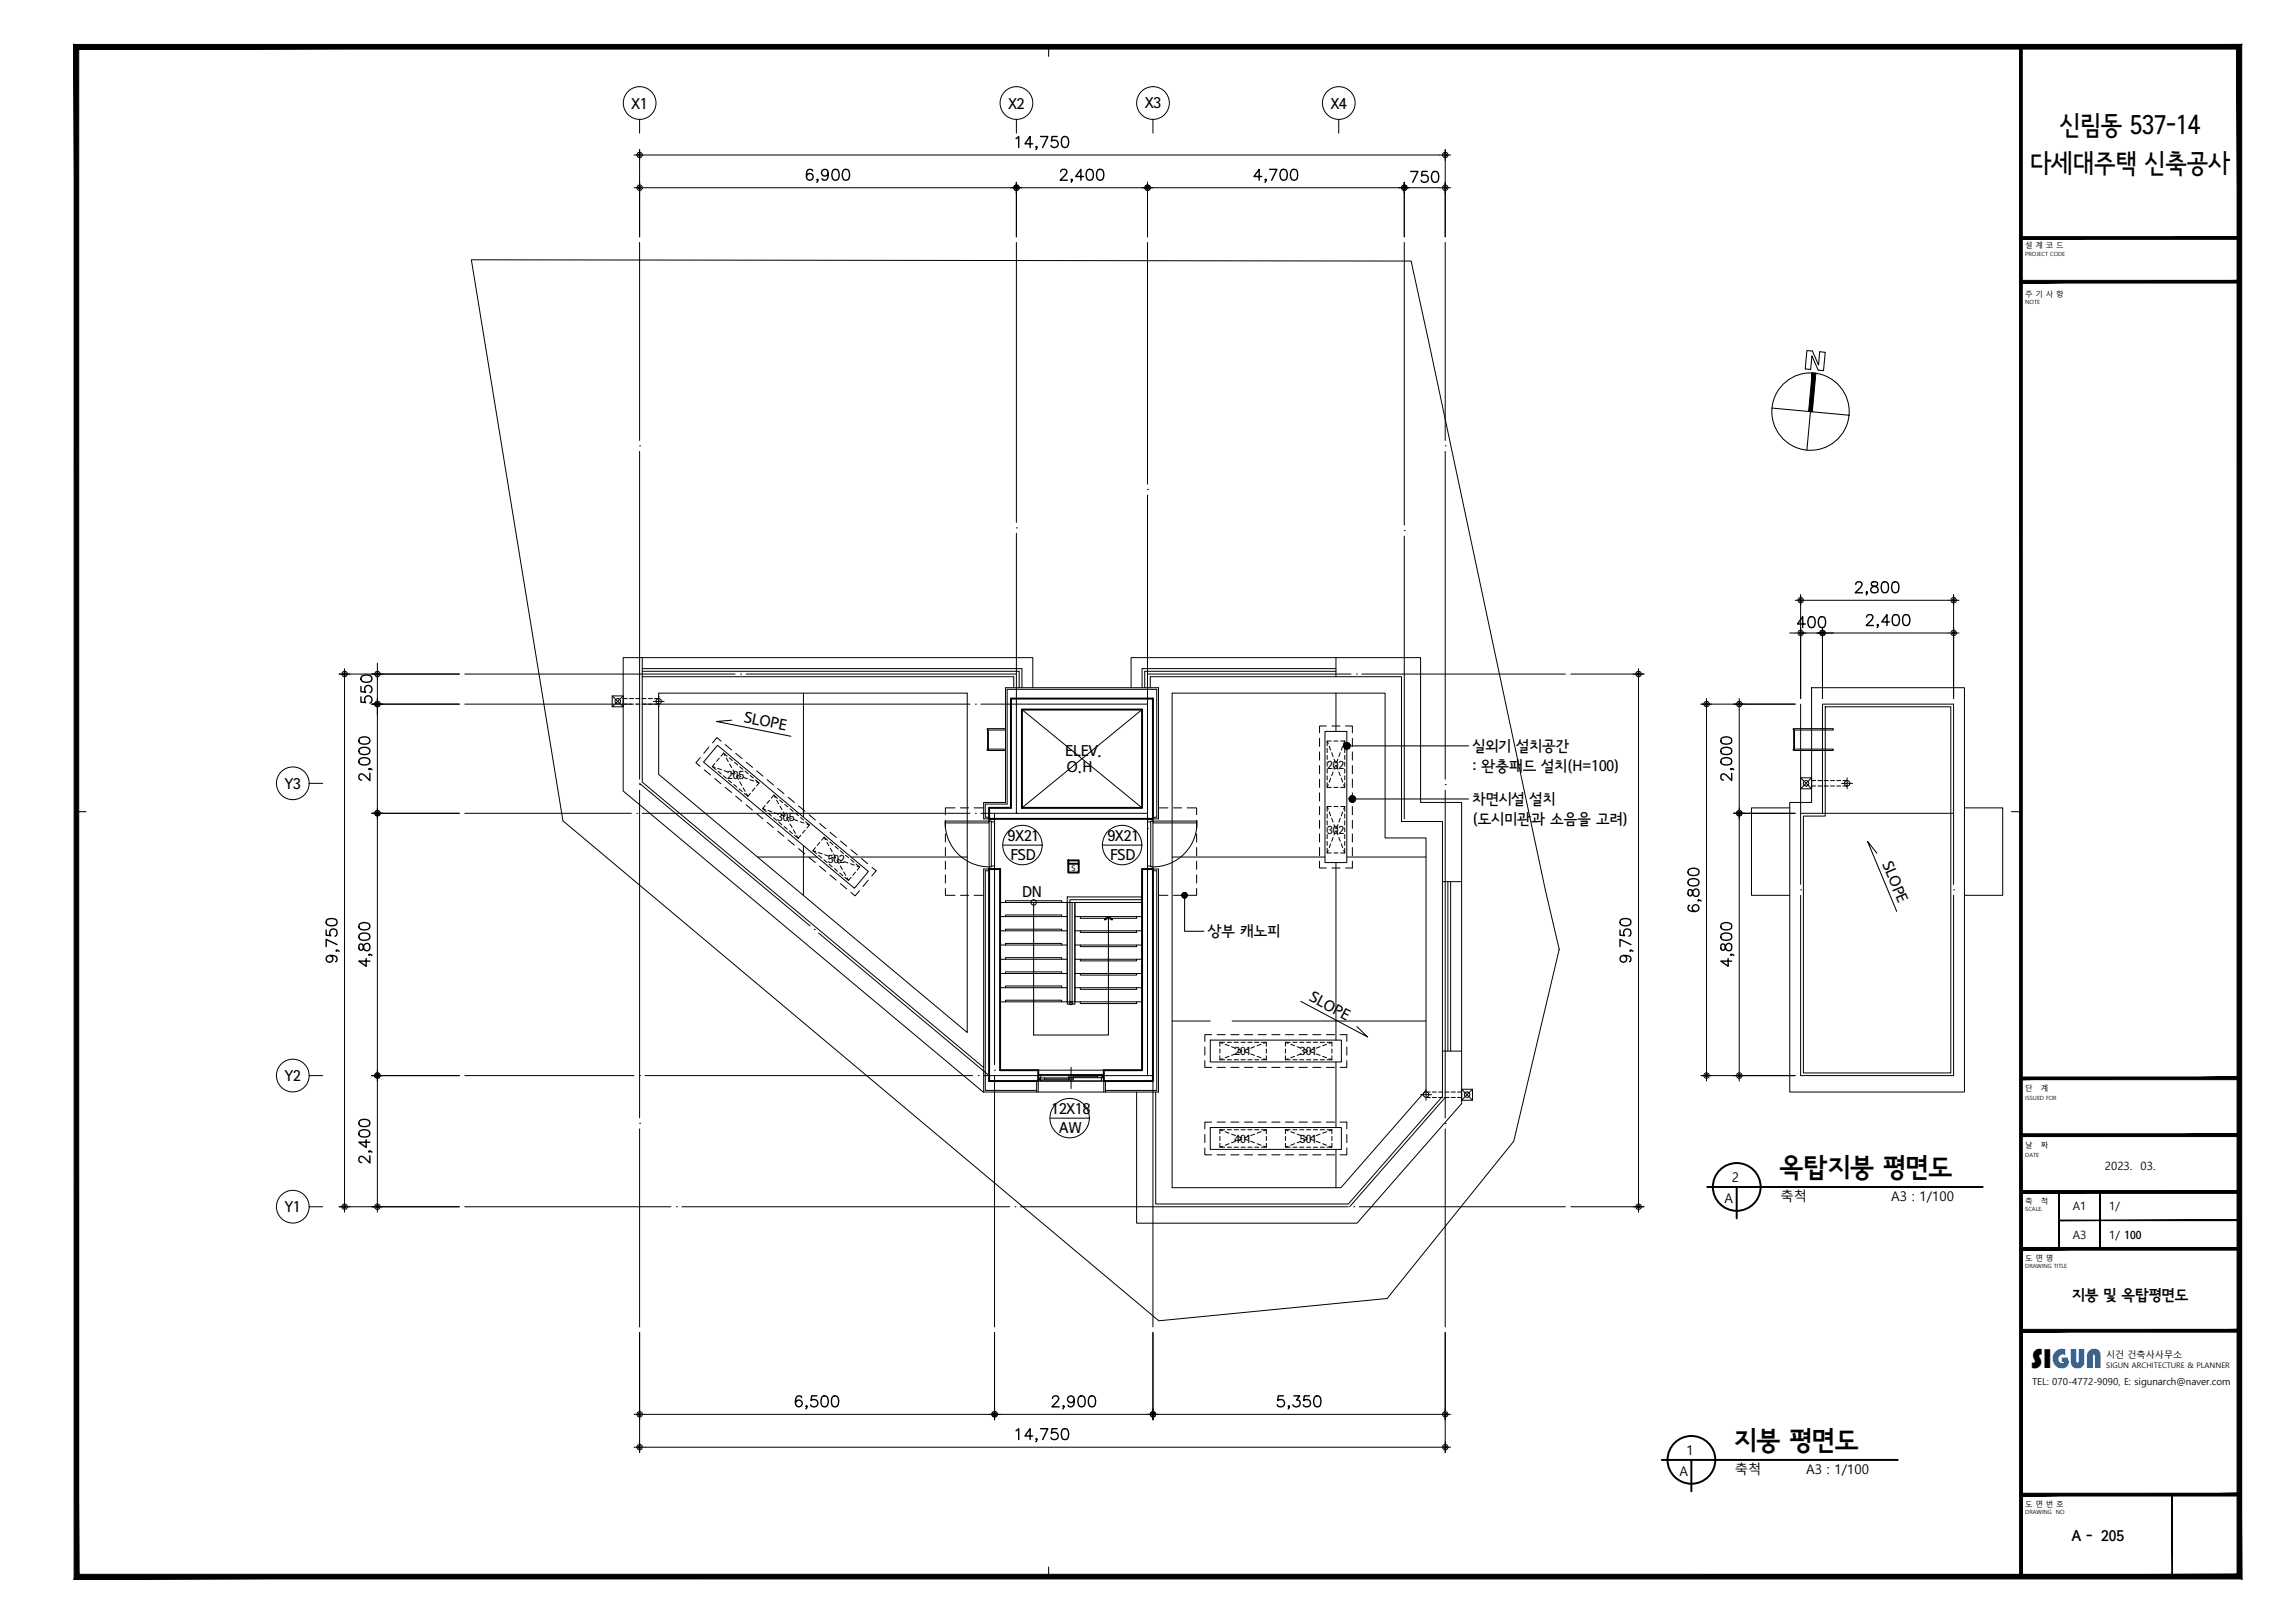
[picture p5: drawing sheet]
<svg xmlns="http://www.w3.org/2000/svg" width="420mm" height="297mm" viewBox="0 0 420 297" stroke-linecap="round" stroke-linejoin="round" font-family="sans-serif">
<defs><g id="words">
<text font-size="5.1" x="371.9" y="250.4">SIGUN</text>
<g font-size="4.9">
<text x="377.2" y="24.5">신림동 537-14</text>
<text x="371.6" y="31.5">다세대주택 신축공사</text>
<text x="325.8" y="215.2">옥탑지붕 평면도</text>
<text x="317.4" y="265.1">지붕 평면도</text>
</g>
<g font-size="2.8">
<text x="115.6" y="19.9">X1</text>
<text x="184.6" y="19.9">X2</text>
<text x="209.6" y="19.8">X3</text>
<text x="243.6" y="19.9">X4</text>
<text x="136.1" y="132.2" transform="rotate(11 136.1 132.2)">SLOPE</text>
<text x="269.6" y="137.4">실외기 설치공간</text>
<text x="195" y="138.3">ELEV.</text>
<text x="195.3" y="141.3">O.H</text>
<text x="269.6" y="141.1">: 완충패드 설치(H=100)</text>
<text x="52.2" y="144.3">Y3</text>
<text x="269.6" y="147.1">차면시설 설치</text>
<text x="184.5" y="154">9X21</text>
<text x="202.8" y="154">9X21</text>
<text x="269.6" y="150.9">(도시미관과 소음을 고려)</text>
<text x="185" y="157.4">FSD</text>
<text x="203.2" y="157.4">FSD</text>
<text x="344.6" y="158.1" transform="rotate(67 344.6 158.1)">SLOPE</text>
<text x="187.1" y="164.2">DN</text>
<text x="221.1" y="171.3">상부 캐노피</text>
<text x="239.6" y="183.1" transform="rotate(28 239.6 183.1)">SLOPE</text>
<text x="52.2" y="197.9">Y2</text>
<text x="192.5" y="203.9">12X18</text>
<text x="193.9" y="207.4">AW</text>
<text x="52.2" y="221.9">Y1</text>
<text x="379.3" y="237.9">지붕 및 옥탑평면도</text>
<text x="379.3" y="282.1">A - 205</text>
</g>
<g font-size="2.4">
<text x="315.7" y="220.1">A</text>
<text x="317.1" y="216.3">2</text>
<text x="325.9" y="219.8">축척</text>
<text x="346.2" y="219.7">A3 : 1/100</text>
<text x="308.7" y="266.3">1</text>
<text x="317.6" y="269.7">축척</text>
<text x="330.7" y="269.7">A3 : 1/100</text>
<text x="307.4" y="270.1">A</text>
</g>
<g font-size="2.1">
<text x="133.1" y="142.6">205</text>
<text x="243" y="140.7">202</text>
<text x="142.3" y="150.2">305</text>
<text x="243" y="152.6">302</text>
<text x="151.6" y="158">502</text>
<text x="226" y="193.2">201</text>
<text x="238" y="193.2">301</text>
<text x="226" y="209.2">401</text>
<text x="238" y="209.2">501</text>
<text x="385.3" y="214.2">2023.</text>
<text x="391.9" y="214.2">03.</text>
<text x="379.5" y="221.5">A1</text>
<text x="386.2" y="221.5">1/</text>
<text x="379.5" y="226.7">A3</text>
<text x="386.2" y="226.7">1/ 100</text>
</g>
<text font-size="1.8" x="372" y="253.4">TEL: 070-4772-9090, E: sigunarch@naver.com</text>
<text font-size="1.7" x="385.6" y="248.5">시건 건축사사무소</text>
<g font-size="1.4">
<text x="370.8" y="45.4">설 계 코 드</text>
<text x="370.8" y="54.4">주 기 사 항</text>
<text x="196.2" y="159.4">S</text>
<text x="370.8" y="199.7">단</text>
<text x="373.6" y="199.7">계</text>
<text x="370.8" y="210.1">날</text>
<text x="373.6" y="210.1">짜</text>
<text x="370.8" y="220.4">축</text>
<text x="373.6" y="220.4">척</text>
<text x="370.8" y="230.8">도 면 명</text>
<text x="385.6" y="250.4">SIGUN ARCHITECTURE &amp; PLANNER</text>
<text x="370.8" y="275.8">도 면 번 호</text>
</g>
<g font-size="1">
<text x="370.8" y="46.9">PROJECT CODE</text>
<text x="370.8" y="55.7">NOTE</text>
<text x="370.8" y="201.4">ISSUED FOR</text>
<text x="370.8" y="211.8">DATE</text>
<text x="370.8" y="221.7">SCALE.</text>
<text x="370.8" y="232.1">DRAWING TITLE</text>
<text x="370.8" y="277.1">DRAWING</text>
<text x="376.4" y="277.1">NO</text>
</g>
</g></defs>
<!-- layer: CEN -->
<g fill="none" stroke="#000" stroke-width=".18">
<path d="M117.1 44.4v36.2M186.1 44.4v51.2M210.1 44.4v44.2M257.1 44.4v51.7M264.6 44.4v36.2M117.1 81.6h.1M117.1 82.6v60M186.1 96.6h.1M186.1 97.6v51.3M210.1 89.6h.1M210.1 90.6v60M257.1 97.1h.1"/>
<path d="M257.1 98.1v51.8M264.6 81.6h.1M264.6 82.6v60M85.1 128.9h30.5M85.1 123.4h49.5M116.6 128.9h.1M117.6 128.9h60M135.6 123.4h.1M136.6 123.4h49.5M178.6 128.9h.1M179.6 128.9h30.5M210.1 123.4h37.2"/>
<path d="M248.3 123.4h.1M249.3 123.4h37.3M329.6 128.9v33M85.1 148.9h30.5M116.6 148.9h.1M117.1 143.6h.1M117.1 144.6v60M117.1 143.4l31.2 26.1M117.6 148.9h60M178.6 148.9h.1M179.6 148.9h30.5M182.1 148.9v46"/>
<path d="M186.1 148.9h.1M210.1 151.6h.1M210.1 152.6v44.3M264.6 143.6h.1M264.6 144.6v60M329.6 148.9h28.1M333.7 148.9v-20h24v33M149.1 170.1h.1M149.9 170.8l31.2 26.1M329.6 162.9h.1M329.6 163.9v33h28.1v-33M357.7 162.9h.1"/>
<path d="M85.1 196.9h31M117.1 196.9h.1M118.1 196.9h60M179.1 196.9h.1M180.1 196.9h31v46M182.1 195.9h.1M182.1 196.9v46M117.1 205.6h.1M117.1 206.6v36.3M264.6 205.6h.1M264.6 206.6v36.3M264.6 200.9l-17.5 20"/>
<path d="M85.1 220.9h37.7M123.8 220.9h.1M124.8 220.9h60M185.8 220.9h.1M186.8 220.9h60M247.8 220.9h.1M248.8 220.9h37.8"/>
</g>
<!-- layer: COL -->
<path d="M185.1 127.9h26v22h-30v-2h4zM187.1 129.9h22v18h-22zM181.1 159.1h2v36.8h7v2h-9zM209.1 159.1h2v38.8h-9v-2h7z" fill="none" stroke="#000" stroke-width=".36"/>
<!-- layer: FIN2 -->
<path d="M181.1 159.4h-.7v40.2h9.4M181.1 149.9h-1v-3h4v-21h28v24h-1M181.1 149.6h-.7v-2.4h4v-21h27.4v23.4h-.7M181.1 159.1h-1v40.8M211.1 159.1h1v40.8h-32.1M211.1 159.4h.7v40.2h-9.4M189.8 197.9v2M190.1 195.9h12M190.1 197.9v2M202.1 197.9v2M202.4 197.9v2" fill="none" stroke="#000" stroke-width=".18"/>
<!-- layer: SYM -->
<g fill="none" stroke="#000" stroke-width=".19">
<path d="M189.2 165.2v24.2h13.7v-21.6l.8 .4-.1 .2-.7-.4-.6 .4-.1-.2 .7-.4"/>
<circle cx="189.2" cy="165.2" r=".5"/>
</g>
<!-- layer: COR -->
<g fill="none" stroke="#000" stroke-width=".18">
<path d="M183.1 178.2h12.3M183.1 175.6h12.3M183.1 173h12.3M183.1 170.4h12.3M183.1 165.2h26M183.1 167.8h12.3M184.1 170.4v-.3h10.3v.3M184.1 173v-.3h10.3v.3M184.1 175.6v-.3h10.3v.3M184.1 178.2v-.3h10.3v.3M184.1 165.2v-.3h10.3v.3M184.1 167.8v-.3h10.3v.3"/>
<path d="M195.4 165.2v18.2M196.8 165.2v18.2M196.8 178.2h12.3M196.8 175.6h12.3M196.8 173h12.3M196.8 170.4h12.3M196.8 167.8h12.3M197.8 178.2v.3h10.3v-.3M197.8 175.6v.3h10.3v-.3M197.8 173v.3h10.3v-.3M197.8 170.4v.3h10.3v-.3M197.8 167.8v.3h10.3v-.3"/>
<path d="M183.1 180.8h12.3M183.1 183.4h26M184.1 180.8v-.3h10.3v.3M184.1 183.4v-.3h10.3v.3M196.8 180.8h12.3M197.8 180.8v.3h10.3v-.3M197.8 183.4v.3h10.3v-.3"/>
</g>
<path d="M195.4 164.2h13.7v.5h-13.2v19.1h-.5zM196.3 165.2v18.6h.5v-18.6M195.9 183.4h.4v.5h-.4z" fill="none" stroke="#000" stroke-width=".18"/>
<!-- layer: WID -->
<g fill="none" stroke="#000" stroke-width=".18">
<path d="M190.1 196.7h.4v.6h-.2v.4h.2v.2h-.4zM190.4 197.3h.8v.3h-.8zM190.5 197.9h11.1M190.5 196.7h11.1M191.2 197.3h4.5v.3h.8v-.3h-.8M191.2 197.5h4.5M191.2 197.6h4.5M195.7 196.9h.8v.3h-.8zM196.1 195.3v3.9M196.5 196.9h4.4v.3h.8v-.3h-.8M196.5 197.1h4.4M196.5 197.2h4.4"/>
<path d="M201.6 196.7h.5v1.2h-.5v-.6h.2v-.4h-.2z"/>
</g>
<!-- layer: SITE -->
<path d="M86.3 47.5l172.1 .3 24.6 115.3 2.5 10.6-8.4 35.2-23.1 28.7-41.8 4.1-109.1-91.5z" fill="none" stroke="#000" stroke-width=".18"/>
<!-- layer: TTL -->
<g fill="none" stroke="#000" stroke-width=".36">
<path d="M312.5 217.2h50.5M317.9 217.2v5.8M304.2 267.2h43.2M309.6 267.2v5.7"/>
<circle cx="318" cy="217.2" r="4.4"/>
<circle cx="309.7" cy="267.2" r="4.4"/>
</g>
<!-- layer: FORM -->
<path d="M192 8.6v1.7M14 148.6h1.7M368.2 148.6h1.8M192 286.8v1.8" fill="none" stroke="#000" stroke-width=".19"/>
<g fill="#000" stroke="#000" stroke-width=".18">
<path d="M370 51.3v.5l40-.5zM370 51.8l40-.5v.5z"/>
<path d="M370 43.3v.5l40-.5zM370 43.8l40-.5v.5z"/>
<path d="M370 197.1v.5l40-.5zM370 197.6l40-.5v.5z"/>
<path d="M370 207.5v.5l40-.5zM370 208l40-.5v.5z"/>
<path d="M370 217.9v.5l40-.5zM370 218.4l40-.5v.5z"/>
<path d="M370 228.3v.5l40-.5zM370 228.8l40-.5v.5z"/>
<path d="M376.9 218.2l.1 10.3zM376.9 218.2l.1 10.3z"/>
<path d="M377 223.3v.1l33-.1zM377 223.4l33-.1v.1z"/>
<path d="M384.4 218.2v10.3h.1zM384.4 218.2h.1v10.3z"/>
<path d="M370 243.3v.5l40-.5zM370 243.8l40-.5v.5z"/>
<path d="M370 273.3v.5l40-.5zM370 273.8l40-.5v.5z"/>
<path d="M397.6 273.5l.1 15.1zM397.6 273.5l.1 15.1z"/>
<path d="M13.6 8.1v280.9l.8-.9zM13.6 8.1l.8 .9v279.1zM13.6 8.1l.8 .9 396-.9zM14.4 9l396-.9-.8 .9zM410.4 8.1l-.8 .9 .8 280zM409.6 9l.8 280-.8-.9zM13.6 289h396.8l-.8-.9zM14.4 288.1h395.2l-396 .9z"/>
<path d="M369.7 8.6v280h.5zM369.7 8.6h.5v280z"/>
</g>
<!-- layer: 0 -->
<g fill="none" stroke="#000" stroke-width=".19">
<path d="M324.4 74.7l14.1 1.3M330.8 64.2h1l1.1 2.6 .2-2.4 1.1 .1-.4 3.3-.9-.1-1.2-2.6-.2 2.5-1-.1zM331.4 75.3l-.6 7.1"/>
<circle cx="331.5" cy="75.3" r="7.1"/>
</g>
<path d="M331.8 68.2v7.2l.6-7.1zM331.8 68.2v7.2l-.7-.1z" fill="#000" stroke="#000" stroke-width=".18"/>
<!-- layer: DIM -->
<g fill="none" stroke="#000" stroke-width=".18">
<path d="M116.1 34.4h69M116.1 28.4h149.5M117.1 27.4v16M185.1 34.4h24M185.1 34.4h2M186.1 33.4v10M209.1 34.4h47M209.1 34.4h2M210.1 33.4v10M256.1 34.4h9.5M256.1 34.4h2M257.1 33.4v10"/>
<path d="M264.6 27.4v16M327.7 115.9h8M328.7 109.9h29.9M329.6 108.9v19M332.7 115.9h25.9M333.7 114.9v13M357.7 108.9v19M62.1 123.4h22M63.1 122.4v99.5M68.1 128.9h16M69.1 129.9v20M69.1 121.4v9.5"/>
<path d="M287.6 123.4h13.4M300 122.4v99.5M311.4 128.9h17.3M312.4 127.9v70M318.4 127.9v22M68.1 148.9h16M69.1 149.9v48M69.1 147.9v2M317.4 148.9h11.3M318.4 149.9v48M318.4 147.9v2M68.1 196.9h16"/>
<path d="M69.1 197.9v24M69.1 195.9v2M311.4 196.9h17.3M62.1 220.9h22M287.6 220.9h13.4M116.1 258.9h67M117.1 243.9v22M181.1 258.9h2M182.1 243.9v15.9M183.1 258.9h29M210.1 258.9h2M211.1 243.9v15.9"/>
<path d="M212.1 258.9h53.5M264.6 243.9v22M116.1 264.9h149.5"/>
<circle cx="117.1" cy="34.3" r=".24"/>
<circle cx="117.1" cy="28.4" r=".24"/>
<circle cx="117.1" cy="28.4" r=".5"/>
<circle cx="117.1" cy="34.3" r=".5"/>
<circle cx="186.1" cy="34.3" r=".5"/>
<circle cx="186.1" cy="34.3" r=".24"/>
<circle cx="210.1" cy="34.3" r=".5"/>
<circle cx="210.1" cy="34.3" r=".24"/>
<circle cx="257.1" cy="34.3" r=".5"/>
<circle cx="257.1" cy="34.3" r=".24"/>
<circle cx="264.6" cy="28.4" r=".5"/>
<circle cx="264.6" cy="34.3" r=".5"/>
<circle cx="264.6" cy="28.4" r=".24"/>
<circle cx="264.6" cy="34.3" r=".24"/>
<circle cx="329.7" cy="115.8" r=".5"/>
<circle cx="329.7" cy="109.9" r=".24"/>
<circle cx="329.7" cy="115.8" r=".24"/>
<circle cx="329.7" cy="109.9" r=".5"/>
<circle cx="333.7" cy="115.8" r=".24"/>
<circle cx="333.7" cy="115.8" r=".5"/>
<circle cx="357.7" cy="115.8" r=".5"/>
<circle cx="357.7" cy="109.9" r=".5"/>
<circle cx="357.7" cy="109.9" r=".24"/>
<circle cx="357.7" cy="115.8" r=".24"/>
<circle cx="63.1" cy="123.4" r=".24"/>
<circle cx="63.1" cy="123.4" r=".5"/>
<circle cx="69.1" cy="128.9" r=".24"/>
<circle cx="69.1" cy="123.4" r=".5"/>
<circle cx="69.1" cy="128.9" r=".5"/>
<circle cx="69.1" cy="123.4" r=".24"/>
<circle cx="300" cy="123.4" r=".24"/>
<circle cx="300" cy="123.4" r=".5"/>
<circle cx="312.4" cy="128.9" r=".24"/>
<circle cx="312.4" cy="128.9" r=".5"/>
<circle cx="318.4" cy="128.9" r=".24"/>
<circle cx="318.4" cy="128.9" r=".5"/>
<circle cx="69.1" cy="148.8" r=".24"/>
<circle cx="69.1" cy="148.8" r=".5"/>
<circle cx="318.4" cy="148.8" r=".24"/>
<circle cx="318.4" cy="148.8" r=".5"/>
<circle cx="69.1" cy="196.8" r=".24"/>
<circle cx="69.1" cy="196.8" r=".5"/>
<circle cx="312.4" cy="196.8" r=".5"/>
<circle cx="312.4" cy="196.8" r=".24"/>
<circle cx="318.4" cy="196.8" r=".5"/>
<circle cx="318.4" cy="196.8" r=".24"/>
<circle cx="63.1" cy="220.8" r=".5"/>
<circle cx="63.1" cy="220.8" r=".24"/>
<circle cx="69.1" cy="220.8" r=".5"/>
<circle cx="69.1" cy="220.8" r=".24"/>
<circle cx="300" cy="220.8" r=".5"/>
<circle cx="300" cy="220.8" r=".24"/>
<circle cx="117.1" cy="258.8" r=".24"/>
<circle cx="117.1" cy="258.8" r=".5"/>
<circle cx="182.1" cy="258.8" r=".5"/>
<circle cx="182.1" cy="258.8" r=".24"/>
<circle cx="211.1" cy="258.8" r=".5"/>
<circle cx="211.1" cy="258.8" r=".24"/>
<circle cx="264.6" cy="258.8" r=".5"/>
<circle cx="264.6" cy="258.8" r=".24"/>
<circle cx="117.1" cy="264.9" r=".24"/>
<circle cx="117.1" cy="264.9" r=".5"/>
<circle cx="264.6" cy="264.9" r=".5"/>
<circle cx="264.6" cy="264.9" r=".24"/>
</g>
<g fill="none" stroke="#000" stroke-width=".25">
<path d="M148.8 31.3a.59 .59 0 0 0-.6-.3 .59 .59 0 0 0-.5 .4 1.47 1.47 0 0 0 .2 1.5 .62 .62 0 0 0 .9-.3 .62 .62 0 0 0-.4-.8 .62 .62 0 0 0-.8 .5M149.7 32.9l-.1 .1-.1-.1h.2l-.2 .5M151.6 31.7a.63 .63 0 0 1-.8 .5 .63 .63 0 0 1-.3-1 .63 .63 0 0 1 1 .1 1.68 1.68 0 0 1-.2 1.6 .56 .56 0 0 1-.8-.2M152.6 31.1a.67 .67 0 0 1 .9 .3 1.68 1.68 0 0 1-.1 1.5 .63 .63 0 0 1-1-.3 1.58 1.58 0 0 1 .2-1.5zM154.5 31.1a.67 .67 0 0 1 .9 .3 1.68 1.68 0 0 1-.1 1.5 .63 .63 0 0 1-1-.3 1.58 1.58 0 0 1 .2-1.5zM186 25.4l.5-.4v2M189.1 26.3h-1.5l1-1.3v2M189.8 26.9l-.1 .1-.1-.1h.2l-.2 .5M190.5 25h1.3l-.9 2M193.5 25h-.9l-.1 .9a.71 .71 0 0 1 1.1-.1 .71 .71 0 0 1-.2 1.1 .71 .71 0 0 1-1-.3M194.2 31.5l.1-.3a.66 .66 0 0 1 .8-.1 .46 .46 0 0 1 .1 .7l-1.1 1.2h1.3M194.6 25.1a.63 .63 0 0 1 .9 .3 1.28 1.28 0 0 1-.4 1.6h-.2a.89 .89 0 0 1-.6-1.1z"/>
<path d="M196.3 32.9l-.1 .1-.1-.1h.2l-.2 .5M198.4 32.3h-1.5l1-1.3v2M199.1 31.1a.67 .67 0 0 1 1 .3 1.68 1.68 0 0 1-.2 1.5 .63 .63 0 0 1-1-.3 1.58 1.58 0 0 1 .2-1.5zM201 31.1a.67 .67 0 0 1 1 .3 1.68 1.68 0 0 1-.2 1.5 .63 .63 0 0 1-.9-.3 1.58 1.58 0 0 1 .1-1.5zM231 32.3h-1.4l.9-1.3v2M231.8 32.9l-.1 .1-.1-.1h.2l-.2 .5M232.4 31h1.4l-1 2M234.6 31.1a.67 .67 0 0 1 1 .3 1.68 1.68 0 0 1-.2 1.5 .63 .63 0 0 1-1-.3 1.58 1.58 0 0 1 .2-1.5zM236.5 31.1a.67 .67 0 0 1 1 .3 1.68 1.68 0 0 1-.2 1.5 .63 .63 0 0 1-1-.3 1.58 1.58 0 0 1 .2-1.5zM258.3 31.4h1.3l-1 2M261.3 31.4h-1v.8a.7 .7 0 0 1 1 0 .7 .7 0 0 1-.1 1.1 .7 .7 0 0 1-1-.3M262.4 31.5a.67 .67 0 0 1 .9 .3 1.7 1.7 0 0 1-.2 1.5 .63 .63 0 0 1-.9-.3 1.58 1.58 0 0 1 .2-1.5z"/>
<path d="M330.5 114.2h-1.4l.9-1.3v2M331.3 113a.67 .67 0 0 1 .9 .2 1.74 1.74 0 0 1-.2 1.6 .66 .66 0 0 1-.9-.3 1.58 1.58 0 0 1 .2-1.5zM333.2 113a.67 .67 0 0 1 .9 .2 1.74 1.74 0 0 1-.2 1.6 .66 .66 0 0 1-.9-.3 1.58 1.58 0 0 1 .2-1.5zM339.7 107l.1-.3 .3-.2 .6 .1a.43 .43 0 0 1 .1 .6l-1.2 1.3h1.4M341.7 113l.2-.4a.66 .66 0 0 1 .9 .1 .63 .63 0 0 1-.2 .8l-.9 1h1.3M341.8 108.4l-.1 .1v-.1h.1l-.1 .5M342.7 106.6a.4 .4 0 0 0 .2 .6 .82 .82 0 0 1 .9 .9 .7 .7 0 0 1-.8 .4 .7 .7 0 0 1-.5-.7 1.17 1.17 0 0 1 1.1-.6l.1-.4a.74 .74 0 0 0-1-.2zM343.8 114.4h-.2l.1-.1a.38 .38 0 0 1-.1 .6M344.7 106.6a.64 .64 0 0 1 1 .3 1.74 1.74 0 0 1-.2 1.5 .63 .63 0 0 1-1-.3 1.58 1.58 0 0 1 .2-1.5zM345.9 113.8h-1.4l1-1.3v2M346.6 106.6a.64 .64 0 0 1 1 .3 1.74 1.74 0 0 1-.2 1.5 .63 .63 0 0 1-1-.3 1.58 1.58 0 0 1 .2-1.5zM346.7 112.6a.66 .66 0 0 1 .9 .3 1 1 0 0 1-.6 1.6 .89 .89 0 0 1-.6-1.2z"/>
<path d="M348.6 112.6a.66 .66 0 0 1 .9 .3 1 1 0 0 1-.6 1.6 .89 .89 0 0 1-.6-1.2zM65.8 139a1.27 1.27 0 0 1 1.9 .2v.2a.89 .89 0 0 1-1.1 .6l-.5-.1a.64 .64 0 0 1-.3-.9zM65.8 137.1a1.27 1.27 0 0 1 1.9 .2v.2a.89 .89 0 0 1-1.1 .6l-.5-.1a.64 .64 0 0 1-.3-.9zM65.8 135.2a1.27 1.27 0 0 1 1.9 .2v.2a.89 .89 0 0 1-1.1 .6l-.5-.1a.64 .64 0 0 1-.3-.9zM66.1 127.5v1l.9 .1a.71 .71 0 0 1-.1-1.1 .71 .71 0 0 1 1.1 .1 .71 .71 0 0 1-.3 1.1M66.1 125.6v1l.9 .1a.71 .71 0 0 1-.1-1.1 .71 .71 0 0 1 1.1 .1 .71 .71 0 0 1-.3 1.1M66.2 123.8a1.27 1.27 0 0 1 1.9 .3v.2a.89 .89 0 0 1-1.1 .6l-.5-.1a.64 .64 0 0 1-.3-1zM315.1 139a1.52 1.52 0 0 1 1.8 0 .67 .67 0 0 1-.2 .9 1.74 1.74 0 0 1-1.6-.2zM315.1 137.1a1.52 1.52 0 0 1 1.8 0 .67 .67 0 0 1-.2 .9 1.74 1.74 0 0 1-1.6-.2zM315.1 135.2a1.52 1.52 0 0 1 1.8 0 .67 .67 0 0 1-.2 .9 1.74 1.74 0 0 1-1.6-.2zM67.6 140.7l.1 .1-.1 .1v-.2l.5 .2M67.7 141.5v1.4l-.9-1a.66 .66 0 0 0-.9-.2l-.2 .3v.4l.2 .3 .3 .1"/>
<path d="M309.1 159.2a1.27 1.27 0 0 1 1.9 .3v.2a.89 .89 0 0 1-1.1 .5h-.5a.64 .64 0 0 1-.3-1zM316.9 140.7v.2l-.1-.1a.38 .38 0 0 1 .6 .1M317 141.5v1.4l-.9-1a.61 .61 0 0 0-1-.1l-.1 .6 .1 .2 .4 .2M59.7 170.2v1h.9a.7 .7 0 0 1 0-1 .7 .7 0 0 1 1 .1 .7 .7 0 0 1-.3 1.1M59.8 168.4a1.61 1.61 0 0 1 1.8 0 .66 .66 0 0 1-.3 .9 1 1 0 0 1-1.6-.6zM60.4 174.9a.63 .63 0 0 1 .5 .8 .63 .63 0 0 1-1 .3 .63 .63 0 0 1 .1-1 1.74 1.74 0 0 1 1.6 .2 .6 .6 0 0 1-.2 .8M61.6 173.9v.2l-.1-.1 .1-.1 .5 .2M61.7 172.9l-2-1v1.4M65.8 172.9a.74 .74 0 0 0 .2 1l.4-.1 .1-.2a.84 .84 0 0 1 .8-.9 .67 .67 0 0 1 .4 .8 .67 .67 0 0 1-.9 .4l-.1-.2a.84 .84 0 0 0-.7-.9zM65.8 171.1a1.27 1.27 0 0 1 1.9 .2v.2a.89 .89 0 0 1-1.1 .6l-.5-.1a.64 .64 0 0 1-.3-.9zM65.8 169.1a1.27 1.27 0 0 1 1.9 .3v.2a.89 .89 0 0 1-1.1 .6l-.5-.1a.64 .64 0 0 1-.3-1zM67 175.4v1.5l-1.3-1h2"/>
<path d="M67.6 174.7l.1 .1-.1 .1v-.2l.5 .2M296.6 170.2v1h.8a.7 .7 0 0 1 0-1 .7 .7 0 0 1 1.1 .1 .7 .7 0 0 1-.3 1.1M296.7 168.4a1.61 1.61 0 0 1 1.8 0 .66 .66 0 0 1-.3 .9 1 1 0 0 1-1.6-.6zM297.2 174.9a.63 .63 0 0 1 .6 .8 .63 .63 0 0 1-1 .3 .63 .63 0 0 1 .1-1 1.74 1.74 0 0 1 1.6 .2 .6 .6 0 0 1-.2 .8M298.5 173.9v.2l-.1-.1 .1-.1 .5 .2M298.6 172.9l-2-1v1.4M309.1 162.9a.74 .74 0 0 0 .2 1.1l.4-.1 .1-.2a.84 .84 0 0 1 .9-1 .67 .67 0 0 1 .3 .9 .67 .67 0 0 1-.8 .4l-.2-.2a.84 .84 0 0 0-.7-1zM309.1 161.1a1.27 1.27 0 0 1 1.9 .3v.2a.89 .89 0 0 1-1.1 .5h-.5a.64 .64 0 0 1-.3-1zM309.3 165.7a.56 .56 0 0 0-.2 .8 1.19 1.19 0 0 0 1.9-.2 .62 .62 0 0 0-.5-.7 .62 .62 0 0 0-.7 .5 .62 .62 0 0 0 .6 .7M310.9 164.7l.1 .1-.1 .1v-.2l.5 .2M315.1 172.9a.66 .66 0 0 0 .4 1 1.11 1.11 0 0 0 .5-.9 .54 .54 0 0 1 .6-.4 .54 .54 0 0 1 .4 .6v.3a.57 .57 0 0 1-.6 .5 .57 .57 0 0 1-.5-.6l-.1-.4a.43 .43 0 0 0-.7-.1zM315.1 171.1a1.52 1.52 0 0 1 1.8 0 .67 .67 0 0 1-.2 .9 1.74 1.74 0 0 1-1.6-.2z"/>
<path d="M315.1 169.1a1.52 1.52 0 0 1 1.8 0 .67 .67 0 0 1-.2 1 1.74 1.74 0 0 1-1.6-.2zM316.4 175.4v1.5l-1.4-1h2M316.9 174.7v.2l-.1-.1a.38 .38 0 0 1 .6 .1M65.8 207.1a1.27 1.27 0 0 1 1.9 .2v.2a.89 .89 0 0 1-1.1 .6l-.5-.1a.64 .64 0 0 1-.3-.9zM65.8 205.2a1.27 1.27 0 0 1 1.9 .2v.2a.89 .89 0 0 1-1.1 .6l-.5-.1a.64 .64 0 0 1-.3-.9zM67 208.6v1.4l-1.3-1h2M67.6 210.7l.1 .1-.1 .1v-.2l.5 .2M67.7 211.5v1.4l-.9-1a.66 .66 0 0 0-.9-.2l-.2 .3v.4l.2 .3 .3 .1M146.8 255.8a.56 .56 0 0 0-.9-.2 1.19 1.19 0 0 0 .3 1.9 .62 .62 0 0 0 .7-.6 .62 .62 0 0 0-.6-.7 .62 .62 0 0 0-.7 .6M147.7 257.4l-.1 .1-.1-.1h.2l-.2 .5M149.5 255.5h-.9l-.1 .8a.71 .71 0 0 1 1.1 0 .71 .71 0 0 1-.2 1.1 .71 .71 0 0 1-1-.3M150.6 255.6a.63 .63 0 0 1 .9 .2 1.28 1.28 0 0 1-.4 1.7h-.2a.89 .89 0 0 1-.6-1.2z"/>
<path d="M152.5 255.6a.63 .63 0 0 1 .9 .2 1.28 1.28 0 0 1-.4 1.7h-.2a.89 .89 0 0 1-.6-1.2zM192.7 256l.1-.3 .3-.2 .5 .1a.43 .43 0 0 1 .1 .6l-1.1 1.3h1.3M194.8 257.4l-.1 .1-.1-.1h.2l-.2 .5M196.7 256.1a.63 .63 0 0 1-.9 .6 .63 .63 0 0 1-.2-1 .63 .63 0 0 1 1 .1 1.7 1.7 0 0 1-.2 1.6 .56 .56 0 0 1-.9-.2M197.6 255.6a.64 .64 0 0 1 1 .2 1.74 1.74 0 0 1-.2 1.6 .63 .63 0 0 1-1-.3 1.58 1.58 0 0 1 .2-1.5zM199.5 255.6a.64 .64 0 0 1 1 .2 1.74 1.74 0 0 1-.2 1.6 .63 .63 0 0 1-1-.3 1.58 1.58 0 0 1 .2-1.5zM235 255.5h-1l-.1 .8a.7 .7 0 0 1 1.1 0 .7 .7 0 0 1-.1 1.1 .7 .7 0 0 1-1.1-.3M236 257.4l-.1 .1-.1-.1h.2l-.2 .5M236.9 255.5h1l-.5 .7a.67 .67 0 0 1 .5 1 .67 .67 0 0 1-1.1 .1l-.1-.2M239.7 255.5h-.9l-.1 .8a.7 .7 0 0 1 1.1 0 .7 .7 0 0 1-.2 1.1 .7 .7 0 0 1-1-.3M240.8 255.6a.64 .64 0 0 1 .9 .2 1.74 1.74 0 0 1-.1 1.6 .63 .63 0 0 1-1-.3 1.58 1.58 0 0 1 .2-1.5zM186 261.9l.5-.4v2"/>
<path d="M189.1 262.8h-1.5l1-1.3v2M189.8 263.4h-.2l.1-.1a.38 .38 0 0 1-.1 .5M190.5 261.5h1.3l-.9 2M193.5 261.5h-.9l-.1 .8a.71 .71 0 0 1 1.1 0 .71 .71 0 0 1-.2 1.1 .71 .71 0 0 1-1-.3M194.6 261.6a.66 .66 0 0 1 .9 .3 1 1 0 0 1-.6 1.6 .89 .89 0 0 1-.6-1.2z"/>
</g>
<g fill="none" stroke="#000" stroke-width=".18">
<path d="M173 150.3h8.1v.3h-8.1zM173 150.6a8.1 8.1 0 0 0 8.1 8.1M181.1 150h1v.4l-1-.1zM181.1 158.7l1-.2v.5h-1zM181.1 150.6v8.1M181.5 150.4v8.1M182.1 150.4v8.1M210.1 150h1v.3l-1 .1zM210.1 158.5l1 .2v.3h-1zM210.1 150.4v8.1M210.7 150.4v8.1M211.1 150.3h8v.3h-8z"/>
<path d="M219.1 150.6a8.1 8.1 0 0 1-8 8.1v-8.1"/>
</g>
<!-- layer: XL -->
<path d="M187.1 129.9l22 18M209.1 129.9l-22 18" fill="none" stroke="#000" stroke-width=".18"/>
<!-- layer: ELE4 -->
<path d="M117.6 123.9v19.2l62.5 52.3M117.6 123.9h68v2M117.6 120.4v3.5M189.1 125.9v-5.5h-75v24.4l66 55.1M207.1 125.9v-5.5h53v26.5h7.5v55.1l-19.2 21.9h-40.3v-24M210.6 125.9v-2h46v26.5h7.5v50.3l-17.3 19.7h-35.2v-20.5M244.6 120.4v3.5M331.7 125.9h27.9v74h-31.9v-53h4zM334.2 129.4h22.9v67h-26.9v-47h4zM264.1 161.4h3.5M264.1 192.4h3.5" fill="none" stroke="#000" stroke-width=".18"/>
<path d="M117.6 122.9h69v3M117.6 122.4h69.5v3.5M244.6 122.9h-35v3M244.6 122.4h-35.5v3.5M265.1 161.4v31M265.6 161.4v31" fill="none" stroke="#000" stroke-width=".18"/>
<!-- layer: FIN1 -->
<g fill="none" stroke="#000" stroke-width=".18">
<path d="M120.6 126.9h56.5v62.1l-56.5-47.3zM147.1 126.9v22.6M214.6 126.9h39v26.5h7.5v46.1l-15.6 17.9h-30.9zM244.6 126.9v7M138.7 156.9h10.9M147.1 154.8v9.1M155.9 156.9h21.2M214.6 156.9h28M244.6 157.9v32.5M246.6 156.9h14.5M214.6 186.9h7M225.6 186.9h35.5"/>
<path d="M244.6 194.4v12M244.6 210.4v7"/>
</g>
<!-- layer: F -->
<path d="M131.4 136.4l27.6 23.1-2.6 3.1-27.6-23.1zM242.6 133.9h4v24h-4zM221.6 190.4h24v4h-24zM221.6 206.4h24v4h-24z" fill="none" stroke="#000" stroke-width=".18"/>
<!-- layer: hid01 -->
<g fill="none" stroke="#000" stroke-width=".18">
<path d="M128.2 138.6l-.8 1 .8 .6M129.8 136.7l-1 1.2M132 135.6l-.7-.6-.8 1M132.8 136.3l1.1 1M134.7 137.9l1.1 .9M136.6 139.5l1.2 .9M241.6 135.1v1.5M241.6 137.6v1.5M242.8 132.9h-1.2v1.2M243.8 132.9h1.5M246.3 132.9h1.3v1.2M247.6 135.1v1.5"/>
<path d="M247.6 137.6v1.5M128.9 140.9l1.2 .9M130.9 142.5l1.1 1M132.8 144.1l1.1 .9M134.7 145.7l1.1 .9M136.6 147.3l1.2 1M138.5 148.9l1.2 1M138.5 141.1l1.2 1M140.4 150.5l1.2 1M140.4 142.7l1.2 1M142.4 152.1l1.1 1M142.4 144.3l1.1 1"/>
<path d="M144.3 153.7l1.1 1M144.3 145.9l1.1 1M146.2 155.3l1.1 1M146.2 147.5l1.2 1M148.1 156.9l1.2 1M148.1 149.1l1.2 1M150 158.5l1.2 1M150.1 150.7l1.1 1M152 152.3l1.1 1M153.9 153.9l1.1 1M155.8 155.5l1.2 1M157.7 157.1l1.2 1"/>
<path d="M159.6 158.7l.8 .7-.8 .9M241.6 157.6v1.3h1.2M241.6 140.1v1.5M241.6 142.6v1.5M241.6 145.1v1.5M241.6 147.6v1.5M241.6 150.1v1.5M241.6 152.6v1.5M241.6 155.1v1.5M243.8 158.9h1.5M247.6 157.6v1.3h-1.3M247.6 140.1v1.5"/>
<path d="M247.6 142.6v1.5M247.6 145.1v1.5M247.6 147.6v1.5M247.6 150.1v1.5M247.6 152.6v1.5M247.6 155.1v1.5M152 160.1l1.1 1M153.9 161.7l1.1 1M157.4 163l-.9 1-.7-.7M159 161.1l-1 1.1M220.6 194.1v1.3h1.2M220.6 191.6v1.5"/>
<path d="M221.8 189.4h-1.2v1.2M222.8 195.4h1.5M222.8 189.4h1.5M225.3 195.4h1.5M225.3 189.4h1.5M227.8 195.4h1.5M227.8 189.4h1.5M230.3 195.4h1.5M230.3 189.4h1.5M232.8 195.4h1.5M232.8 189.4h1.5M235.3 195.4h1.5"/>
<path d="M235.3 189.4h1.5M237.8 195.4h1.5M237.8 189.4h1.5M240.3 195.4h1.5M240.3 189.4h1.5M242.8 195.4h1.5M242.8 189.4h1.5M245.3 189.4h1.3v1.2M246.6 194.1v1.3h-1.3M246.6 191.6v1.5M220.6 210.1v1.3h1.2M220.6 207.6v1.5"/>
<path d="M221.8 205.4h-1.2v1.2M222.8 211.4h1.5M222.8 205.4h1.5M225.3 211.4h1.5M225.3 205.4h1.5M227.8 211.4h1.5M227.8 205.4h1.5M230.3 211.4h1.5M230.3 205.4h1.5M232.8 211.4h1.5M232.8 205.4h1.5M235.3 211.4h1.5"/>
<path d="M235.3 205.4h1.5M237.8 211.4h1.5M237.8 205.4h1.5M240.3 211.4h1.5M240.3 205.4h1.5M242.8 211.4h1.5M242.8 205.4h1.5M245.3 205.4h1.3v1.2M246.6 210.1v1.3h-1.3M246.6 207.6v1.5"/>
</g>
<!-- layer: x0 -->
<g fill="none" stroke="#000" stroke-width=".18">
<path d="M130.9 139.7l-.5 .6 .7 .6M131.7 138.8l-.5 .5M132.5 137.8l.6 .6M132.5 137.8l-.5 .6M132.5 137.8l.2 .5M133 138.7l.3 .7M133.5 138.7l.6 .5M133.6 139.8l.3 .7M134.5 139.5l.5 .5M243 137v.7M243 138.2v.8M243 139.5v.7"/>
<path d="M243 135.6l.2 .5M243.4 136.6l.2 .7M243.7 135.6h-.7v.9M243.8 137.8l.3 .7M244.2 135.6h.8M244.2 138.9l.3 .7M244.9 138.9l-.2 .7M245.4 137.8l-.3 .7M245.4 135.6h.8M245.8 136.6l-.2 .7M246.2 135.6v.9M246.2 137v.7"/>
<path d="M246.2 138.2v.8M246.2 139.5v.7M246.2 135.6l-.2 .5M130.4 140.3l.5 .2M131.4 140.6l.7 .3M131.5 141.2l.5 .5M132.4 142l.6 .5M132.6 141l.7 .3M133.4 142.8l.5 .5M133.8 141.5l.7 .2M134.2 140.9l.4 .7M134.3 143.6l.6 .5"/>
<path d="M134.8 142l.4 .6M134.9 141.9l.7 .2M135.3 144.4l.6 .5M135.4 140.3l.6 .5M135.4 143.1l.4 .6M136 144.2l.4 .6M136.1 142.3l.7 .2M136.2 145.2l.7 .5 .5-.5M136.4 141.1l.6 .5M136.7 145.3l.2 .4M137.3 142.7l.7 .2M137.4 141.9l.5 .5"/>
<path d="M138.2 144.2l-.5 .6M138.3 142.7l.7 .6-.5 .5M138.5 143.1l.5 .2M139.6 148l.5 .2M140.1 147.4l-.5 .6 .7 .6M140.6 148.3l.7 .3M140.7 148.9l.5 .5M140.9 146.5l-.5 .6M141.6 149.7l.6 .4M141.7 145.5l.6 .6M141.7 145.5l-.5 .6M141.7 145.5l.2 .5"/>
<path d="M141.8 148.7l.7 .3M142.2 146.4l.3 .7M142.6 150.5l.6 .4M142.7 146.4l.6 .5M142.8 147.5l.4 .7M143 149.1l.7 .3M143.4 148.6l.4 .7M143.6 151.3l.5 .5M143.7 147.2l.6 .5M144 149.7l.4 .7M144.1 149.6l.7 .2M144.5 152.1l.6 .5"/>
<path d="M144.6 148l.6 .5M144.6 150.8l.4 .6M145.2 151.9l.4 .6M145.3 150l.7 .2M145.5 152.9l.6 .5 .5-.5M145.6 148.8l.6 .5M145.9 153l.2 .4M146.5 150.4l.7 .2M146.6 149.6l.5 .5M147.4 151.9l-.5 .6M147.5 150.4l.7 .6-.5 .5M147.7 150.8l.5 .2"/>
<path d="M148.8 155.7l.5 .2M149.3 155.1l-.5 .6 .7 .5M149.8 156l.7 .3M149.9 156.6l.6 .4M150.1 154.2l-.5 .5M150.8 157.4l.6 .4M150.9 153.2l.6 .6M150.9 153.2l-.5 .6M150.9 153.2l.2 .5M151 156.4l.7 .3M151.4 154.1l.3 .7M151.8 158.2l.6 .5"/>
<path d="M151.9 154.1l.6 .5M152 155.2l.4 .7M152.2 156.9l.7 .2M152.6 156.3l.4 .7M152.8 159l.5 .5M152.9 154.9l.6 .5M153.2 157.4l.4 .7M153.3 157.3l.8 .2M153.7 159.8l.6 .5M153.8 155.7l.6 .5M153.8 158.5l.4 .6M154.5 159.6l.3 .6"/>
<path d="M154.5 157.7l.7 .2M154.8 156.5l.6 .5M155.7 158.1l.7 .2M155.8 157.3l.5 .5M156.6 159.6l-.5 .6M156.7 158.1l.7 .6-.5 .5M156.9 158.5l.5 .2M243 143.2v.9h.7M243 155.2v.9h.7M243 140.7v.8M243 142v.7M243 149v.7"/>
<path d="M243 150.2v.8M243 151.5v.7M243 152.7v.8M243 154v.7M243 147.6l.2 .5M243.2 143.6l-.2 .5M243.2 155.6l-.2 .5M243.4 148.6l.2 .7M243.6 142.4l-.2 .7M243.6 154.4l-.2 .7M243.7 147.6h-.7v.9M243.8 149.8l.3 .7"/>
<path d="M244.1 141.3l-.3 .7M244.1 153.3l-.3 .7M244.2 144.1h.8M244.2 156.1h.8M244.2 147.6h.8M244.2 150.9l.3 .7M244.5 140.1l-.3 .7M244.5 152.1l-.3 .7M244.7 140.1l.2 .7M244.7 152.1l.2 .7M244.9 150.9l-.2 .7M245.1 141.3l.3 .7"/>
<path d="M245.1 153.3l.3 .7M245.4 149.8l-.3 .7M245.4 147.6h.8M245.6 142.4l.2 .7M245.6 154.4l.2 .7M245.8 148.6l-.2 .7M246 143.6l.2 .5M246 155.6l.2 .5M246.2 143.2v.9h-.8M246.2 155.2v.9h-.8M246.2 140.7v.8M246.2 142v.7"/>
<path d="M246.2 147.6v.9M246.2 149v.7M246.2 150.2v.8M246.2 151.5v.7M246.2 152.7v.8M246.2 154v.7M246.2 147.6l-.2 .5M154.7 160.6l.6 .5 .5-.5M155.1 160.7l.2 .4M223.3 193.2v.8h.9M223.3 190.8v.7M223.3 192v.7"/>
<path d="M223.3 190.8h.9M223.3 190.8l.5 .2M223.8 193.8l-.5 .2M224.3 191.1l.7 .3M224.7 190.8h.7M224.7 194h.7M225 193.3l-.7 .3M225.5 191.6l.7 .2M226 190.8h.7M226 194h.7M226.2 192.9l-.7 .3M226.7 192l.7 .3"/>
<path d="M227.2 190.8h.8M227.2 194h.8M227.4 192.5l-.7 .2M227.8 192.5l.7 .2M228.5 190.8h.7M228.5 194h.7M228.5 192l-.7 .3M229 192.9l.7 .3M229.7 191.6l-.7 .2M229.7 190.8h.8M229.7 194h.8M230.1 193.3l.8 .3"/>
<path d="M230.9 191.1l-.8 .3M230.9 190.8h.9v.7M231.3 193.8l.5 .2M231.8 193.2v.8h-.9M231.8 192v.7M231.8 190.8l-.5 .2M235.3 193.2v.8h.9M235.3 190.8v.7M235.3 192v.7M235.3 190.8h.9M235.3 190.8l.5 .2M235.8 193.8l-.5 .2"/>
<path d="M236.3 191.1l.7 .3M236.7 190.8h.7M236.7 194h.7M237 193.3l-.7 .3M237.5 191.6l.7 .2M238 190.8h.7M238 194h.7M238.2 192.9l-.7 .3M238.7 192l.7 .3M239.2 190.8h.7M239.2 194h.7M239.4 192.5l-.7 .2"/>
<path d="M239.8 192.5l.7 .2M240.5 190.8h.7M240.5 194h.7M240.5 192l-.7 .3M241 192.9l.7 .3M241.7 191.6l-.7 .2M241.7 190.8h.8M241.7 194h.8M242.1 193.3l.8 .3M242.9 191.1l-.8 .3M243 190.8h.8v.7M243.3 193.8l.5 .2"/>
<path d="M243.8 193.2v.8h-.8M243.8 192v.7M243.8 190.8l-.5 .2M223.3 209.2v.8h.9M223.3 206.8h.9M223.3 206.8v.7M223.3 208v.7M223.3 206.8l.5 .2M223.8 209.8l-.5 .2M224.3 207.1l.7 .3M224.7 206.8h.7M224.7 210h.7"/>
<path d="M225 209.3l-.7 .3M225.5 207.6l.7 .2M226 206.8h.7M226 210h.7M226.2 208.9l-.7 .3M226.7 208l.7 .3M227.2 206.8h.8M227.2 210h.8M227.4 208.5l-.7 .2M227.8 208.5l.7 .2M228.5 206.8h.7M228.5 210h.7"/>
<path d="M228.5 208l-.7 .3M229 208.9l.7 .3M229.7 207.6l-.7 .2M229.7 206.8h.8M229.7 210h.8M230.1 209.3l.8 .3M230.9 207.1l-.8 .3M230.9 206.8h.9v.7M231.3 209.8l.5 .2M231.8 209.2v.8h-.9M231.8 208v.7M231.8 206.8l-.5 .2"/>
<path d="M235.3 209.2v.8h.9M235.3 206.8h.9M235.3 206.8v.7M235.3 208v.7M235.3 206.8l.5 .2M235.8 209.8l-.5 .2M236.3 207.1l.7 .3M236.7 206.8h.7M236.7 210h.7M237 209.3l-.7 .3M237.5 207.6l.7 .2M238 206.8h.7"/>
<path d="M238 210h.7M238.2 208.9l-.7 .3M238.7 208l.7 .3M239.2 206.8h.7M239.2 210h.7M239.4 208.5l-.7 .2M239.8 208.5l.7 .2M240.5 206.8h.7M240.5 210h.7M240.5 208l-.7 .3M241 208.9l.7 .3M241.7 207.6l-.7 .2"/>
<path d="M241.7 206.8h.8M241.7 210h.8M242.1 209.3l.8 .3M242.9 207.1l-.8 .3M243 206.8h.8v.7M243.3 209.8l.5 .2M243.8 209.2v.8h-.8M243.8 208v.7M243.8 206.8l-.5 .2"/>
</g>
<g fill="none" stroke="#000" stroke-width=".18">
<path d="M112.1 127.4h2v2h-2zM112.1 127.4l2 2M114.1 127.9h.7M114.1 128.9h.7M114.1 127.4l-2 2M115.2 127.9h.8M115.2 128.9h.8M116.4 127.9h.7M116.4 128.9h.7M117.5 127.9h.8M117.5 128.9h.8M118.7 127.9h.7"/>
<path d="M118.7 128.9h.7M119.6 128.4h2M119.8 127.9h.8M119.8 128.9h.8M120.6 127.4v2M329.6 142.4h2.1v2h-2.1zM329.6 142.4l2.1 2M331.7 143.9h.7M331.7 142.9h.7M331.7 142.4l-2.1 2M332.8 143.9h.7M332.8 142.9h.7"/>
<path d="M333.9 143.9h.8M333.9 142.9h.8M335.1 143.9h.8M335.1 142.9h.8M336.3 143.9h.7M336.3 142.9h.7M337.1 143.4h2.1M337.4 143.9h.8M337.4 142.9h.8M338.2 142.4v2M261.1 199.9h.7M261.1 199.4v2"/>
<path d="M262.2 199.9h.8M263.4 199.9h.7M264.5 199.9h.8M265.7 199.9h.7M266.8 199.9h.8M267.6 199.4h2v2h-2zM267.6 199.4l2 2M269.6 199.4l-2 2M260.1 200.3h2M261.1 200.9h.7M262.2 200.9h.8M263.4 200.9h.7"/>
<path d="M264.5 200.9h.8M265.7 200.9h.7M266.8 200.9h.8"/>
<circle cx="113.1" cy="128.4" r=".5"/>
<circle cx="120.6" cy="128.4" r=".5"/>
<circle cx="330.7" cy="143.4" r=".5"/>
<circle cx="338.2" cy="143.4" r=".5"/>
<circle cx="261.1" cy="200.3" r=".5"/>
<circle cx="268.6" cy="200.3" r=".5"/>
</g>
<!-- layer: DIM -->
<path d="M133.9 131.8l-2.7 .2 13.6 2.8M343.6 156.2l-1.7-2.2 5.3 12.8M238.1 183.3l12.3 6.5-2-1.9" fill="none" stroke="#000" stroke-width=".19"/>
<!-- layer: DIML -->
<g fill="none" stroke="#000" stroke-width=".18">
<path d="M117.1 21.9v2.5M186.1 21.9v2.5M211.1 21.9v2.5M245.1 21.9v2.5M245.1 21.9a3 3 0 0 0 2.7-4.4 3 3 0 0 0-5-.5 3 3 0 0 0 1.6 4.8l.7 .1M56.6 143.4h2.5M56.6 196.9h2.5M56.6 196.8a3 3 0 0 0-4.3-2.6 3 3 0 0 0-.6 5 3 3 0 0 0 4.8-1.7l.1-.7M56.6 220.9h2.5"/>
<circle cx="117.1" cy="18.9" r="3"/>
<circle cx="186.1" cy="18.9" r="3"/>
<circle cx="211.1" cy="18.9" r="3"/>
<circle cx="53.6" cy="143.4" r="3"/>
<circle cx="53.6" cy="220.8" r="3"/>
</g>
<!-- layer: hid -->
<g fill="none" stroke="#000" stroke-width=".18">
<path d="M173.1 150.1v1.5M173.1 152.6v1.5M173.1 155.1v1.5M173.1 157.6v1.5M174.8 147.9h-1.7v1.2M175.8 147.9h1.5M178.3 147.9h1.8M212.1 147.9h1.7M214.8 147.9h1.5M217.3 147.9h1.8v1.2M219.1 150.1v1.5M219.1 152.6v1.5"/>
<path d="M219.1 155.1v1.5M219.1 157.6v1.5M327.7 147.9h-7v16h7M359.6 147.9h7v16h-7M173.1 162.6v1.3h1.7M173.1 160.1v1.5M175.8 163.9h1.5M178.3 163.9h1.8M212.1 163.9h1.7M214.8 163.9h1.5M219.1 162.6v1.3h-1.8M219.1 160.1v1.5"/>
</g>
<!-- layer: FUR -->
<path d="M180.8 137.4h3.3M180.8 133.4h3.3M180.8 137.1l-.1 .1 .1 .1M180.8 133.4l-.1 .1 .1 .1M181 133.6v3.5M184.1 133.6h-3.3v3.5h3.3M328.3 137.1h7.2l.2 .1-.2 .2-7.1-.1zM328.3 133.4h7.2l.2 .1-.2 .1h-7.1zM328.4 133.6v3.5M328.5 133.6v3.5" fill="none" stroke="#000" stroke-width=".18"/>
<!-- layer: ITXT -->
<g fill="#000" stroke="#000" stroke-width=".18">
<path d="M246.6 136.5h.6l-.1 .2zM247.6 146.2h.6l-.1 .3zM216.9 163.9h.5l-.1 .1z"/>
<path d="M246 136.7l.1 .2 .5-.4zM246.1 136.9l.5-.4-.2 .6zM246.6 136.5l-.2 .6h.2z"/>
<path d="M246.1 136.1l-.1 .2 .6 .2zM246 136.3l.6 .2h-.6zM246 136.5v.2l.6-.2z"/>
<path d="M246.6 136.5v.6h.2zM246.6 136.5l.4 .4-.2 .2zM246.6 136.5l.4 .4 .1-.2z"/>
<path d="M246.6 135.9v.6l.2-.6zM246.4 135.9h.2v.6zM246.1 136.1l.5 .4-.2-.6z"/>
<path d="M246.6 136.5h.6l-.1-.2zM246.6 136.5l.4-.4 .1 .2zM246.8 135.9l-.2 .6 .4-.4z"/>
<path d="M247 146.5l.2 .1 .4-.4zM247.2 146.6l.4-.4-.2 .6zM247.6 146.2l-.2 .6h.2z"/>
<path d="M247.2 145.8l-.2 .2 .6 .2zM247 146l.6 .2h-.6zM247 146.2v.3l.6-.3z"/>
<path d="M247.6 146.2v.6h.2zM247.6 146.2l.4 .4-.2 .2zM247.6 146.2l.4 .4 .1-.1z"/>
<path d="M247.6 145.6v.6l.2-.5zM247.4 145.7l.2-.1v.6zM247.2 145.8l.4 .4-.2-.5z"/>
<path d="M247.6 146.2h.6l-.1-.2zM247.6 146.2l.4-.4 .1 .2zM247.8 145.7l-.2 .5 .4-.4z"/>
<path d="M216.4 164l.1 .2 .4-.3zM216.9 163.9l-.2 .4-.2-.1zM216.9 163.9l-.2 .4 .2 .1z"/>
<path d="M216.5 163.5l-.1 .2 .5 .2zM216.4 163.7l.5 .2h-.5zM216.4 163.9v.1l.5-.1z"/>
<path d="M216.9 163.9v.5l.2-.1zM216.9 163.9l.3 .3-.1 .1zM216.9 163.9l.3 .3 .1-.2z"/>
<path d="M216.9 163.4v.5l.2-.5zM216.7 163.4h.2v.5zM216.5 163.5l.4 .4-.2-.5z"/>
<path d="M216.9 163.9h.5l-.1-.2zM217.2 163.5l.1 .2-.4 .2zM217.1 163.4l-.2 .5 .3-.4z"/>
</g>
<path d="M246.6 136.5h22.3M247.6 146.2h21.3M216.9 163.9v6.5h3.5" fill="none" stroke="#000" stroke-width=".19"/>
<path d="M195.6 157.5h1.9v2.2h-1.9zM195.6 158.1h1.9" fill="none" stroke="#000" stroke-width=".36"/>
<g fill="none" stroke="#000" stroke-width=".18">
<path d="M183.6 154.7h7.2M201.8 154.7h7.2M192.2 204.6h7.2"/>
<circle cx="187.2" cy="154.7" r="3.6"/>
<circle cx="205.4" cy="154.7" r="3.6"/>
<circle cx="195.8" cy="204.6" r="3.6"/>
</g>
<use href="#words"/>
</svg>
